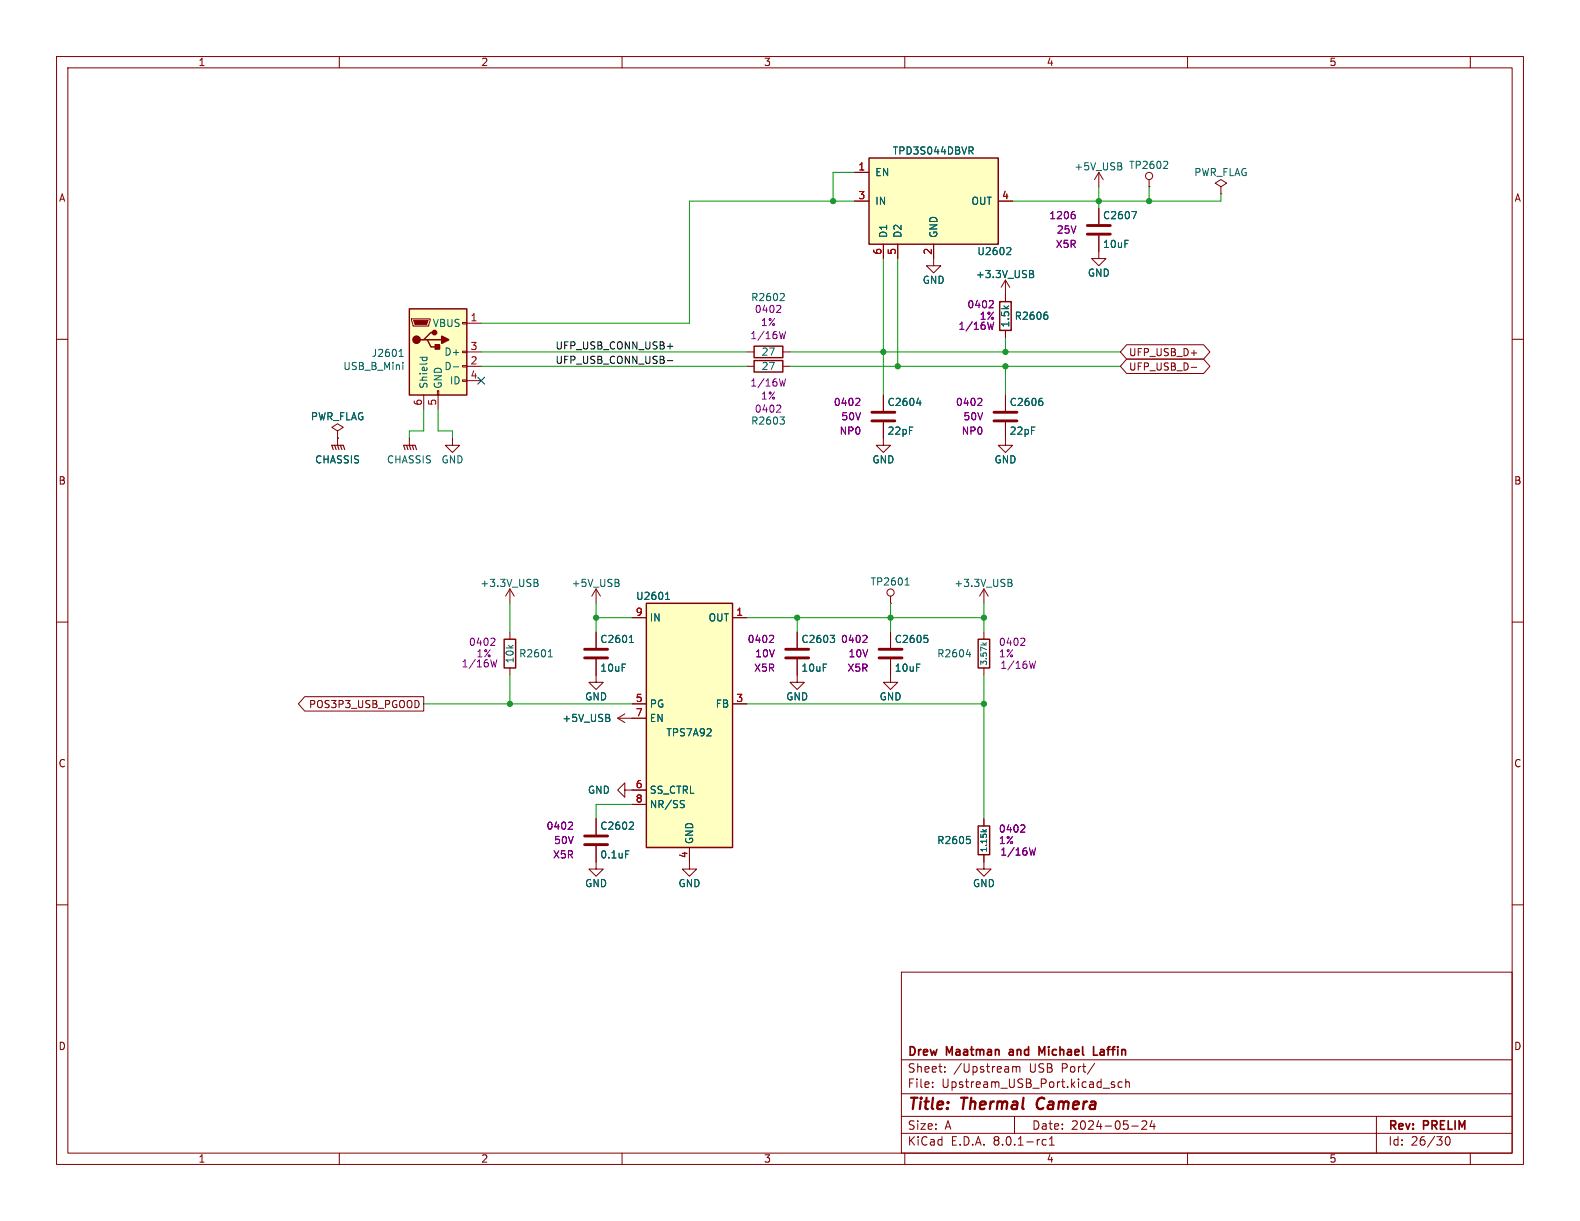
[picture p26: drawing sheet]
<svg xmlns="http://www.w3.org/2000/svg" width="279mm" height="216mm" viewBox="0 0 279 216" stroke-linecap="round" stroke-linejoin="round" font-family="sans-serif">
<defs><g id="words">
<g font-size="2.8" fill="#840000">
<text x="160.4" y="196.8">Title:</text>
<text x="170.1" y="196.8">Thermal</text>
<text x="184.2" y="196.8">Camera</text>
</g>
<g font-size="2.1" fill="#840000">
<text x="160.4" y="189.9">Sheet:</text>
<text x="160.4" y="187.1">Drew</text>
<text x="167.4" y="187.1">Maatman</text>
<text x="168.6" y="189.9">/Upstream</text>
<text x="179.2" y="187.1">and</text>
<text x="182.1" y="189.9">USB</text>
<text x="185" y="187.1">Michael</text>
<text x="187.9" y="189.9">Port/</text>
<text x="195.2" y="187.1">Laffin</text>
<text x="160.4" y="192.6">File:</text>
<text x="166.5" y="192.6">Upstream_USB_Port.kicad_sch</text>
<text x="160.4" y="202.8">KiCad</text>
<text x="160.4" y="200">Size:</text>
<text x="167.1" y="200">A</text>
<text x="168.1" y="202.8">E.D.A.</text>
<text x="175.7" y="202.8">8.0.1-rc1</text>
<text x="182.4" y="200">Date:</text>
<text x="189.4" y="200">2024-05-24</text>
<text x="245.4" y="200.2">Rev:</text>
<text x="245.4" y="202.8">Id:</text>
<text x="249.5" y="202.8">26/30</text>
<text x="251.8" y="200.2">PRELIM</text>
</g>
<g font-size="1.8" fill="#840000">
<text x="35" y="11.9">1</text>
<text x="85" y="11.9">2</text>
<text x="135" y="11.9">3</text>
<text x="185" y="11.9">4</text>
<text x="235" y="11.9">5</text>
<text x="10.3" y="35.9">A</text>
<text x="267.7" y="35.9">A</text>
<text x="199.5" y="63.2">UFP_USB_D+</text>
<text x="199.5" y="65.7">UFP_USB_D-</text>
<text x="10.3" y="85.9">B</text>
<text x="267.7" y="85.9">B</text>
<text x="54.5" y="125.4">POS3P3_USB_PGOOD</text>
<text x="10.3" y="135.9">C</text>
<text x="267.7" y="135.9">C</text>
<text x="10.3" y="185.9">D</text>
<text x="267.7" y="185.9">D</text>
<text x="35" y="205.8">1</text>
<text x="85" y="205.8">2</text>
<text x="135" y="205.8">3</text>
<text x="185" y="205.8">4</text>
<text x="235" y="205.8">5</text>
</g>
<g font-size="1.8" fill="#006464">
<text x="157.8" y="27.5">TPD3S044DBVR</text>
<text x="154.7" y="31.3">EN</text>
<text x="189.9" y="30.3">+5V_USB</text>
<text x="199.6" y="30.1">TP2602</text>
<text x="211.1" y="31.3">PWR_FLAG</text>
<text x="154.7" y="36.4">IN</text>
<text x="171.7" y="36.4">OUT</text>
<text x="195" y="39">C2607</text>
<text x="157.1" y="42.2" transform="rotate(-90 157.1 42.2)">D1</text>
<text x="159.6" y="42.2" transform="rotate(-90 159.6 42.2)">D2</text>
<text x="166" y="42.2" transform="rotate(-90 166 42.2)">GND</text>
<text x="172.7" y="45.3">U2602</text>
<text x="195" y="44">10uF</text>
<text x="163.1" y="50.4">GND</text>
<text x="172.5" y="49.4">+3.3V_USB</text>
<text x="192.3" y="49.1">GND</text>
<text x="76.4" y="58">VBUS</text>
<text x="178.7" y="58" transform="rotate(-90 178.7 58)">1.5k</text>
<text x="179.3" y="56.7">R2606</text>
<text x="60.6" y="65.6">USB_B_Mini</text>
<text x="65.6" y="63.3">J2601</text>
<text x="78.5" y="65.6">D-</text>
<text x="78.5" y="63.1">D+</text>
<text x="134.6" y="65.6">27</text>
<text x="134.6" y="63.1">27</text>
<text x="75.8" y="68.8" transform="rotate(-90 75.8 68.8)">Shield</text>
<text x="78.3" y="68.8" transform="rotate(-90 78.3 68.8)">GND</text>
<text x="79.5" y="68.2">ID</text>
<text x="156.9" y="72">C2604</text>
<text x="178.4" y="72">C2606</text>
<text x="54.9" y="74.5">PWR_FLAG</text>
<text x="132.7" y="75.3">R2603</text>
<text x="156.9" y="77.1">22pF</text>
<text x="178.4" y="77.1">22pF</text>
<text x="55.6" y="82.1">CHASSIS</text>
<text x="68.3" y="82.1">CHASSIS</text>
<text x="78" y="82.1">GND</text>
<text x="154.2" y="82.1">GND</text>
<text x="175.8" y="82.1">GND</text>
<text x="84.8" y="104">+3.3V_USB</text>
<text x="101" y="104">+5V_USB</text>
<text x="112.4" y="106.3">U2601</text>
<text x="153.8" y="103.7">TP2601</text>
<text x="168.7" y="104">+3.3V_USB</text>
<text x="106.1" y="113.9">C2601</text>
<text x="114.8" y="110.1">IN</text>
<text x="125.2" y="110.1">OUT</text>
<text x="141.6" y="113.9">C2603</text>
<text x="158.1" y="113.9">C2605</text>
<text x="91" y="117.4" transform="rotate(-90 91 117.4)">10k</text>
<text x="91.7" y="116.4">R2601</text>
<text x="106.1" y="119">10uF</text>
<text x="141.6" y="119">10uF</text>
<text x="158.1" y="119">10uF</text>
<text x="165.6" y="116.4">R2604</text>
<text x="103.4" y="124.1">GND</text>
<text x="114.8" y="125.3">PG</text>
<text x="126.5" y="125.3">FB</text>
<text x="138.9" y="124.1">GND</text>
<text x="155.4" y="124.1">GND</text>
<text x="99.3" y="127.9">+5V_USB</text>
<text x="114.8" y="127.9">EN</text>
<text x="117.7" y="130.4">TPS7A92</text>
<text x="103.9" y="140.6">GND</text>
<text x="114.8" y="140.6">SS_CTRL</text>
<text x="114.8" y="143.1">NR/SS</text>
<text x="106.1" y="146.9">C2602</text>
<text x="122.8" y="149.4" transform="rotate(-90 122.8 149.4)">GND</text>
<text x="165.6" y="149.5">R2605</text>
<text x="106.1" y="152">0.1uF</text>
<text x="103.4" y="157.1">GND</text>
<text x="119.9" y="157.1">GND</text>
<text x="172" y="157.1">GND</text>
</g>
<g font-size="1.8" fill="#a90000">
<text x="151.7" y="30.2">1</text>
<text x="151.7" y="35.3">3</text>
<text x="177.1" y="35.3">4</text>
<text x="156" y="45.2" transform="rotate(-90 156 45.2)">6</text>
<text x="158.5" y="45.2" transform="rotate(-90 158.5 45.2)">5</text>
<text x="164.8" y="45.2" transform="rotate(-90 164.8 45.2)">2</text>
<text x="83.1" y="56.9">1</text>
<text x="83.1" y="64.5">2</text>
<text x="83.1" y="62">3</text>
<text x="74.7" y="71.8" transform="rotate(-90 74.7 71.8)">6</text>
<text x="77.2" y="71.8" transform="rotate(-90 77.2 71.8)">5</text>
<text x="83.1" y="67.1">4</text>
<text x="112.3" y="109">9</text>
<text x="130.1" y="109">1</text>
<text x="112.3" y="124.2">5</text>
<text x="130.1" y="124.2">3</text>
<text x="112.3" y="126.7">7</text>
<text x="112.3" y="139.4">6</text>
<text x="112.3" y="142">8</text>
<text x="121.7" y="151.8" transform="rotate(-90 121.7 151.8)">4</text>
</g>
<g font-size="1.8" fill="#840084">
<text x="185.4" y="39">1206</text>
<text x="186.8" y="41.5">25V</text>
<text x="186.6" y="44">X5R</text>
<text x="132.7" y="53.4">R2602</text>
<text x="133.4" y="55.5">0402</text>
<text x="134.5" y="57.9">1%</text>
<text x="169.4" y="58.5">1/16W</text>
<text x="171" y="54.7">0402</text>
<text x="173.1" y="56.7">1%</text>
<text x="132.6" y="60.2">1/16W</text>
<text x="132.6" y="68.6">1/16W</text>
<text x="134.5" y="70.9">1%</text>
<text x="147.3" y="72">0402</text>
<text x="168.9" y="72">0402</text>
<text x="133.4" y="73.2">0402</text>
<text x="148.4" y="77.1">NP0</text>
<text x="148.7" y="74.5">50V</text>
<text x="170" y="77.1">NP0</text>
<text x="170.3" y="74.5">50V</text>
<text x="132.1" y="113.9">0402</text>
<text x="148.6" y="113.9">0402</text>
<text x="81.5" y="118.2">1/16W</text>
<text x="82.8" y="114.4">0402</text>
<text x="84.2" y="116.4">1%</text>
<text x="133.3" y="119">X5R</text>
<text x="133.4" y="116.4">10V</text>
<text x="149.8" y="119">X5R</text>
<text x="149.9" y="116.4">10V</text>
<text x="176.5" y="116.4">1%</text>
<text x="176.5" y="114.4">0402</text>
<text x="176.8" y="118.5">1/16W</text>
<text x="96.5" y="146.9">0402</text>
<text x="97.9" y="149.5">50V</text>
<text x="176.5" y="149.5">1%</text>
<text x="176.5" y="147.4">0402</text>
<text x="97.7" y="152">X5R</text>
<text x="176.8" y="151.5">1/16W</text>
</g>
<g font-size="1.8" fill="#0f0f0f">
<text x="98.1" y="61.9">UFP_USB_CONN_USB+</text>
<text x="98.1" y="64.4">UFP_USB_CONN_USB-</text>
</g>
<g font-size="1.4" fill="#006464">
<text x="174.7" y="117.8" transform="rotate(-90 174.7 117.8)">3.57k</text>
<text x="174.7" y="150.8" transform="rotate(-90 174.7 150.8)">1.15k</text>
</g>
</g></defs>
<g fill="none" stroke="#840000" stroke-width=".18">
<path d="M10 10h259.4v195.9h-259.4zM12 12h255.4v191.9h-255.4zM60 10v2M110 10v2M160 10v2M210 10v2M260 10v2M194.3 30.5l-.8 1.3M194.3 30.5v2.5M194.3 30.5l.8 1.3M215.9 33l1-.6-1-.6-1 .6 1 .6v1.3M215.9 34.3h.1"/>
<path d="M10 60h2M165.1 45.7v1.3h-1.3l1.3 1.3 1.3-1.3h-1.3M177.8 49.5l-.8 1.3M177.8 49.5v2.6M177.8 49.5l.8 1.3M194.3 44.5v1.2h-1.3l1.3 1.3 1.3-1.3h-1.3M267.4 60h2M10 110h2M267.4 110h2M10 160h2M267.4 160h2M159.4 171.9h108v32h-108z"/>
<path d="M159.4 197.4h108M159.4 193.4h108M159.4 187.4h108M164.9 192.1v.2M164.9 191.4v.1M167.1 189.4v.2M167.1 188.7v.1M179.1 188.6v1M179.1 188.7l.4-.1 .2 .2M179.4 197.4v3M179.7 188.8l.2-.2 .4 .1 .1 .9M179.7 188.8v.8"/>
<path d="M193.6 188l-1.3 1.9M197.1 191.4l-.4-.1-.2 .2 .1 .2 .5 .2v.3h-.6M198.4 191.4l-.4-.1-.3 .3v.4l.2 .2h.5M199.1 191.4l.2-.1 .3 .1 .1 .9M199.1 190.8v1.5M200.1 199.1h1.2M201.9 198.3l.6-.1 .2 .1 .1 .3-.9 1.1h.9M203.7 198.1l-.3 1.1h.9M204.1 198.7v1M243.4 197.4v6.5M60 203.9v2M110 203.9v2"/>
<path d="M159.4 200.4h108M160 203.9v2M185 201.6l-.4-.1-.3 .3v.4l.1 .2h.6M185.6 202.5h.8M185.6 201.4l.4-.4v1.5M210 203.9v2M255.8 201.1l.1-.1a.81 .81 0 0 1 .6 .6 .81 .81 0 0 1-.3 .8l-.1 .1a.81 .81 0 0 1-.6-.6 .81 .81 0 0 1 .3-.8zM260 203.9v2"/>
</g>
<path d="M183.6 194.4a1.27 1.27 0 0 0 0 1.6" fill="none" stroke="#840000" stroke-width=".4"/>
<path d="M178.5 186.1v.4M184.7 185.1l-.5 1-.5-1v1.5M193.4 185.1v1.5h.7M194.7 185.6h-.1M194.7 186a.29 .29 0 0 0-.2 .3 .29 .29 0 0 0 .2 .3" fill="none" stroke="#840000" stroke-width=".3"/>
<path d="M198.1 29.4l.3 .2-.1 .3-.1 .1M198.2 28.8l.1 .2-.1 .3M182.1 47.8l.6 .1v.3l-.2 .2M182.1 48.4h.4M182.5 48.4l.3 .3-.1 .3-.6 .1" fill="none" stroke="#006464" stroke-width=".18"/>
<path d="M153.7 27.9h22.8v15.3h-22.8z" fill="#ffffc2"/>
<path d="M153.7 27.9h22.8v15.3h-22.8zM176.8 53.3h2v5.1h-2zM133.3 63.8h5.1v2h-5.1zM133.3 61.2h5.1v2h-5.1zM173 113h2v5.1h-2zM173 146.1h2v5h-2z" fill="none" stroke="#840000" stroke-width=".25"/>
<g fill="none" stroke="#840000" stroke-width=".18">
<path d="M151.1 30.5h2.6M151.1 35.6h2.6M176.5 35.6h2.6M194.3 36.8v2.8M203.2 33h.1M203.2 31.8v1.2M156.2 43.2v2.5M158.7 43.2v2.5M165.1 43.2v2.5M177.8 52.1v1.2M177.8 58.4v1.3M194.3 41.7v2.8"/>
<path d="M132.1 64.8h1.2M132.1 62.2h1.2M138.4 64.8h1.3M138.4 62.2h1.3M156.2 74.7v4h-1.3l1.3 1.3 1.3-1.3h-1.3M156.2 69.9v2.7M177.8 74.7v4h-1.3l1.3 1.3 1.3-1.3h-1.3M177.8 69.9v2.7M105.4 104.1v2.6M105.4 104.1l-.8 1.3M105.4 104.1l.8 1.3M141 116.6v4.1h1.2l-1.2 1.2-1.3-1.2h1.3"/>
<path d="M141 111.8v2.8M157.5 106.7h.1M157.5 116.6v4.1h1.2l-1.2 1.2-1.3-1.2h1.3M157.5 105.4v1.3M157.5 111.8v2.8M174 104.1v2.6M174 111.8v1.2M174 118.1v1.3M174 104.1l-.8 1.3M174 104.1l.8 1.3M105.4 144.8v2.8M105.4 149.6v2.8"/>
<path d="M174 151.1v2.6h1.3l-1.3 1.2-1.3-1.2h1.3M174 144.8v1.3"/>
<circle cx="203.2" cy="31.1" r=".63"/>
<circle cx="157.5" cy="104.8" r=".63"/>
</g>
<g fill="none" stroke="#006464" stroke-width=".18">
<path d="M171.7 26.6l.4 .6M171.8 26l.3 .2-.1 .3-.2 .1M200.1 37.4h.9l-.6 1.3M206.3 28.5l.2 .3-.1 .3-.7 .7h.8M138.5 51.9l.2 .2-.1 .3-.7 .8h.8M178.2 43.8h.4l.2 .3-.8 .9h.8M184.9 55.2h.3M185.1 55.7l.2 .2v.3l-.2 .3M137.9 73.7h.8l-.4 .5M138.5 74.2l.2 .3v.3l-.2 .2M162.1 71.3h.8M162.7 70.9v.8"/>
<path d="M184 70.4h.3M184.2 70.9l.2 .3v.3l-.2 .2M109.2 103l.3 .3-.1 .3-.1 .1M109.3 102.5l.1 .2-.1 .3M146.8 112.3h.8l-.4 .5M147.3 112.8l.3 .3v.3l-.3 .2M160.1 103.4h.7M160.3 102.4l.1-.2v1.2M163.4 112.3h.6M163.9 112.8l.2 .3v.3l-.2 .2M170.9 115.7h.8M171.5 115.3v.8"/>
<path d="M173.8 113.7l.4 .3M174.5 113.7l-.4 .2M178.3 102.4l.6 .2v.2l-.2 .2M178.3 103h.4M178.7 103l.3 .3-.1 .3-.6 .1M110.6 150.4h.6M111.8 145.4l.2 .2v.3l-.8 .7h.8M170.9 147.9h.6M171.4 148.4l.2 .2v.3l-.2 .3M173.8 146.7l.4 .4M174.5 146.7l-.4 .3"/>
</g>
<path d="M192.3 39.9h4M192.3 41.4h4M154.2 74.4h4M154.2 72.9h4M175.8 74.4h4M175.8 72.9h4M138.9 116.3h4.1M138.9 114.8h4.1M155.4 116.3h4.1M155.4 114.8h4.1M103.4 149.4h4M103.4 147.8h4" fill="none" stroke="#840000" stroke-width=".51"/>
<g fill="none" stroke="#840084" stroke-width=".18">
<path d="M189.8 37.4h.2M189.9 37.9l.2 .2v.3l-.2 .3M137.9 54.1l.2 .1-.1 .3-.7 .8h.8M138.9 58.6l-.3 1.3-.2-.9-.3 .9M175.4 53.2l.3 .2-.1 .3-.7 .7h.8M175.7 57l-.3 1.2-.2-.9-.3 .9M137.8 71.6l.3 .3-.1 .3-.7 .7h.8M138.9 67l-.3 1.3-.2-.9-.3 .9M151.8 70.4l.2 .3v.3l-.7 .7h.7M173.4 70.4l.2 .3v.3l-.7 .7h.7M136.6 112.3l.2 .3-.1 .3-.7 .7h.8M153.1 112.3l.2 .3v.3l-.8 .7h.8"/>
<path d="M181 112.8l.2 .3v.3l-.7 .7h.7M183.1 116.9l-.3 1.3-.2-.9-.3 .9M101 145.4l.2 .2v.3l-.7 .7h.7M181 145.9l.2 .2v.3l-.7 .7h.7M183.1 149.9l-.3 1.3-.2-.9-.3 .9"/>
</g>
<path d="M114.3 106.7h15.2v43.2h-15.2z" fill="#ffffc2"/>
<path d="M89.2 113h2v5.1h-2zM114.3 106.7h15.2v43.2h-15.2z" fill="none" stroke="#840000" stroke-width=".25"/>
<g fill="none" stroke="#840000" stroke-width=".18">
<path d="M59.7 76.2l1-.6-1-.7-1 .7 1 .6v1.3M59.7 77.5h.1M59.7 77.5v1.2M72.4 77.5v1.2M80 77.5v1.2h-1.3l1.3 1.3 1.3-1.3h-1.3M90.2 104.1l-.8 1.3M90.2 104.1v2.6M90.2 111.8v1.2M90.2 118.1v1.3M90.2 104.1l.7 1.3M105.4 116.6v4.1h1.3l-1.3 1.2-1.3-1.2h1.3M105.4 111.8v2.8"/>
<path d="M111.8 109.2h2.5M129.5 109.2h2.6M109.2 127h5.1M109.2 127l1.3 .8M110.5 139.7v-1.3l-1.3 1.3 1.3 1.3v-1.3h3.8M110.5 126.2l-1.3 .8M111.8 124.5h2.5M129.5 124.5h2.6M111.8 142.2h2.5M121.9 149.9v2.5"/>
</g>
<g fill="none" stroke="#006464" stroke-width=".18">
<path d="M94.4 102.4l.6 .2 .1 .2-.2 .2M94.4 103h.5M94.9 103l.3 .3-.1 .3-.7 .1M96.9 116.1h.8M97.1 115.2l.2-.3v1.2M111.3 113.6h.7M111.4 112.6l.3-.3v1.3M117.7 106h.7M117.8 105l.2-.3v1.3M107.5 126.9l.4 .3-.1 .3-.2 .1M107.7 126.4l.1 .2-.1 .3M120.5 142.2l.4 .1 .1 .3-.2 .2h-.3"/>
<path d="M120.5 141.5l.5 .1"/>
</g>
<path d="M103.4 116.3h4M103.4 114.8h4" fill="none" stroke="#840000" stroke-width=".51"/>
<path d="M87.3 112.8l.2 .3v.3l-.8 .7h.8M87.9 116.7l-.3 1.2-.3-.9-.2 .9" fill="none" stroke="#840084" stroke-width=".18"/>
<path d="M58.9 79.5l-.2-.8h2l.3 .8M59.2 78.7l.2 .8M59.7 78.7l.2 .8M60.2 78.7l.3 .8M71.6 79.5l-.2-.8h2l.3 .8M71.9 78.7l.2 .8M72.4 78.7l.2 .8M72.9 78.7l.3 .8" fill="none" stroke="#840000" stroke-width=".2"/>
<path d="M72.4 54.6h10.1v15.3h-10.1z" fill="#ffffc2"/>
<path d="M72.4 54.6h10.1v15.3h-10.1zM76.8 58.8h-.6l-1.3 1.3h-.6M74.9 60.1h.7l.6 1.2h1.3M75.6 60.1h2.5" fill="none" stroke="#840000" stroke-width=".25"/>
<g fill="#840000" stroke="#840000" stroke-width=".25">
<path d="M78.1 59.4l1.3 .7-1.3 .6z"/>
<path d="M77 61h.7v.7h-.7z"/>
<circle cx="73.7" cy="60.1" r=".63"/>
<circle cx="76.8" cy="58.8" r=".38"/>
</g>
<g fill="none" stroke="#840000" stroke-width=".18">
<path d="M151.1 30.5h2.6M151.1 35.6h2.6M176.5 35.6h2.6M194.3 36.8v2.8M72.8 56.4h3.3v.2l-.3 1.1h-2.8zM81.8 57h.7v.3h-.7zM82.5 57.2h2.6M156.2 43.2v2.5M158.7 43.2v2.5M165.1 43.2v2.5M177.8 52.1v1.2M177.8 58.4v1.3"/>
<path d="M194.3 41.7v2.8M59.7 77.5h.1M74.9 69.9v2.5M77.3 69.1h.3v.8h-.3zM77.5 69.9v2.5M81.8 67.2h.7v.2h-.7zM81.8 64.6h.7v.3h-.7zM81.8 62.1h.7v.3h-.7zM82.5 64.8h2.6M82.5 62.2h2.6M82.5 67.3h2.6M156.2 69.9v2.7"/>
<path d="M156.2 74.7v2.8M177.8 69.9v2.7M177.8 74.7v2.8M199.2 61h13.6l1.2 1.2-1.2 1.3h-13.6l-1.1-1.3zM199.2 63.5h13.6l1.2 1.3-1.2 1.2h-13.6l-1.1-1.2zM210.7 62.4h.9M210.7 65h.9M105.4 111.8v2.8M105.4 116.6v2.8M111.8 109.2h2.5M129.5 109.2h2.6M141 111.8v2.8"/>
<path d="M141 116.6v2.8M157.5 111.8v2.8M157.5 116.6v2.8M53.9 123.2h21v2.5h-21l-1.1-1.2zM111.8 124.5h2.5M111.8 139.7h2.5M111.8 127h2.5M129.5 124.5h2.6M105.4 149.6v4.1h1.3l-1.3 1.2-1.3-1.2h1.3M105.4 144.8v2.8M111.8 142.2h2.5M121.9 149.9v3.8h1.3l-1.3 1.2-1.3-1.2h1.3"/>
<path d="M174 144.8v1.3M174 151.1v1.3"/>
</g>
<path d="M73.2 56.6h2.5l-.3 .8h-2z" fill="#840000" stroke="#840000" stroke-width=".18"/>
<g fill="none" stroke="#006464" stroke-width=".18">
<path d="M171.7 26.6l.4 .6M171.8 26l.3 .2-.1 .3-.2 .1M200.1 37.4h.9l-.6 1.3M178.2 43.8h.4l.2 .3-.8 .9h.8M182.1 47.8l.6 .1v.3l-.2 .2M182.1 48.4h.4M182.5 48.4l.3 .3-.1 .3-.6 .1M184.9 55.2h.3M185.1 55.7l.2 .2v.3l-.2 .3M70.6 63h.7M70.7 62.1l.2-.3v1.2M71.2 64.1v.1"/>
<path d="M71.2 64.5v.8M74.2 63.2h1.3M74.7 63.2v.3M75.4 63.2l.1 .3M80.2 64.9h.9M162.1 71.3h.8M162.7 70.9v.8M184 70.4h.3M184.2 70.9l.2 .3v.3l-.2 .2M111.3 113.6h.7M111.4 112.6l.3-.3v1.3M117.7 106h.7"/>
<path d="M117.8 105l.2-.3v1.3M146.8 112.3h.8l-.4 .5M147.3 112.8l.3 .3v.3l-.3 .2M163.4 112.3h.6M163.9 112.8l.2 .3v.3l-.2 .2M107.5 126.9l.4 .3-.1 .3-.2 .1M107.7 126.4l.1 .2-.1 .3M110.6 150.4h.6M111.8 145.4l.2 .2v.3l-.8 .7h.8M120.5 142.2l.4 .1 .1 .3-.2 .2h-.3M120.5 141.5l.5 .1M170.9 147.9h.6"/>
<path d="M171.4 148.4l.2 .2v.3l-.2 .3M173.8 146.7l.4 .4M174.5 146.7l-.4 .3"/>
</g>
<path d="M118 61.2h1M118 63.8h1" fill="none" stroke="#0f0f0f" stroke-width=".18"/>
<g fill="none" stroke="#009600" stroke-width=".18">
<path d="M151.1 35.6h-29.2v21.6h-36.8M151.1 30.5h-3.8v5.1M194.3 33v3.8M203.2 33v2.6M215.9 34.3v1.3h-36.8M156.2 45.7v24.2M158.7 45.7v19.1M177.8 59.7v2.5M74.9 72.4v3.8h-2.5v1.3M77.5 72.4v3.8h2.5v1.3M85.1 64.8h47M85.1 62.2h47"/>
<path d="M139.7 64.8h58.4M139.7 62.2h58.4M177.8 64.8v5.1M90.2 106.7v5.1M90.2 119.4v5.1M105.4 109.2h6.4M105.4 106.7v5.1M132.1 109.2h41.9M141 109.2v2.6M157.5 106.7v5.1M174 106.7v5.1M174 119.4v25.4"/>
<path d="M74.9 124.5h36.9M132.1 124.5h41.9M111.8 142.2h-6.4v2.6"/>
</g>
<path d="M84.5 66.7l1.2 1.2M85.7 66.7l-1.2 1.2" fill="none" stroke="#000084" stroke-width=".18"/>
<path d="M189.8 37.4h.2M189.9 37.9l.2 .2v.3l-.2 .3M175.4 53.2l.3 .2-.1 .3-.7 .7h.8M175.7 57l-.3 1.2-.2-.9-.3 .9M151.8 70.4l.2 .3v.3l-.7 .7h.7M173.4 70.4l.2 .3v.3l-.7 .7h.7M136.6 112.3l.2 .3-.1 .3-.7 .7h.8M153.1 112.3l.2 .3v.3l-.8 .7h.8M101 145.4l.2 .2v.3l-.7 .7h.7M181 145.9l.2 .2v.3l-.7 .7h.7M183.1 149.9l-.3 1.3-.2-.9-.3 .9" fill="none" stroke="#840084" stroke-width=".18"/>
<g fill="#009600" stroke="#009600" stroke-width=".18">
<circle cx="156.2" cy="62.2" r=".46"/>
<circle cx="158.7" cy="64.8" r=".46"/>
<circle cx="177.8" cy="64.8" r=".46"/>
<circle cx="147.3" cy="35.6" r=".46"/>
<circle cx="194.3" cy="35.6" r=".46"/>
<circle cx="203.2" cy="35.6" r=".46"/>
<circle cx="177.8" cy="62.2" r=".46"/>
<circle cx="174" cy="124.5" r=".46"/>
<circle cx="174" cy="109.2" r=".46"/>
<circle cx="157.5" cy="109.2" r=".46"/>
<circle cx="141" cy="109.2" r=".46"/>
<circle cx="105.4" cy="109.2" r=".46"/>
<circle cx="90.2" cy="124.5" r=".46"/>
</g>
<use href="#words"/>
</svg>
